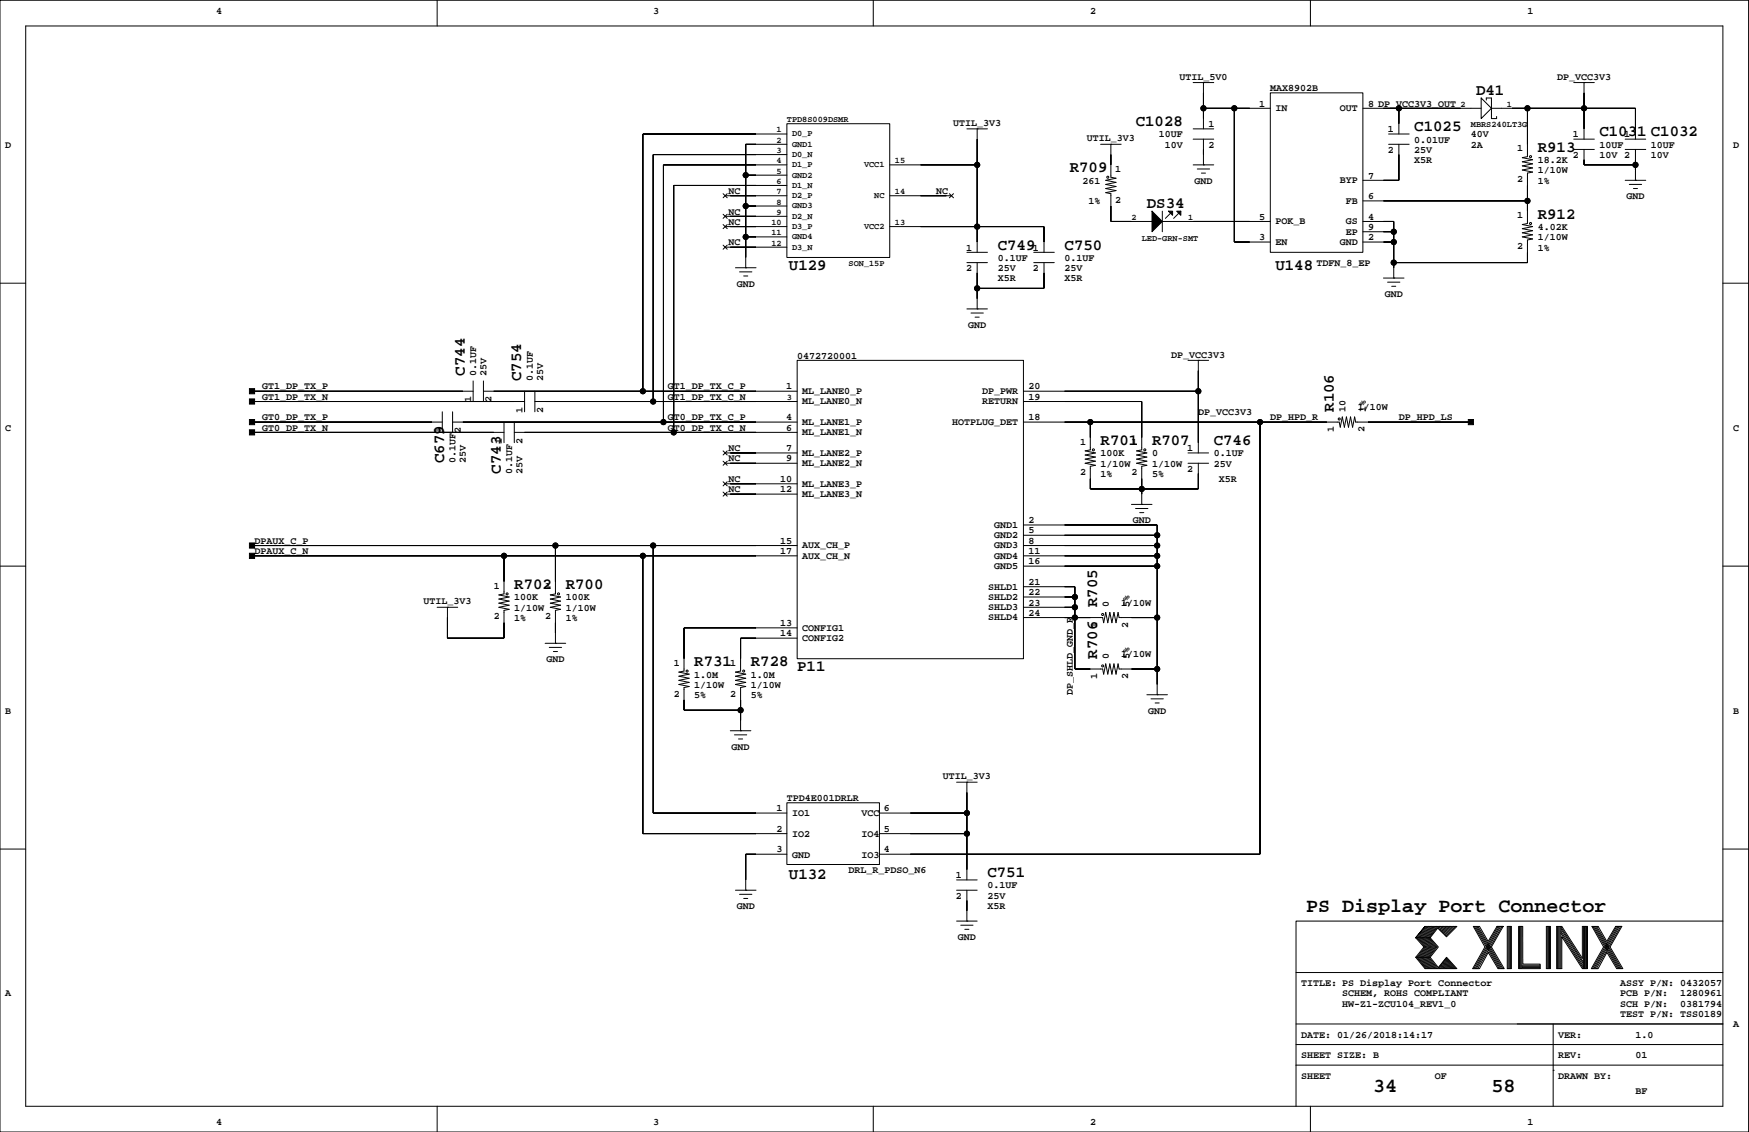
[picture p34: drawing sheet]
<svg xmlns="http://www.w3.org/2000/svg" width="432mm" height="279mm" viewBox="0 0 432 279" stroke-linecap="round" stroke-linejoin="round" font-family="sans-serif">
<defs><g id="words">
<g font-size="4.9">
<text x="322.5" y="225.2">PS Display Port Connector</text>
<text x="339" y="269.6">34</text>
<text x="368.2" y="269.6">58</text>
</g>
<g font-size="3.9">
<text x="364.4" y="23.5">D41</text>
<text x="280.4" y="31.1">C1028</text>
<text x="349.2" y="32.4">C1025</text>
<text x="394.9" y="33.7">C1031 C1032</text>
<text x="379.6" y="37.5">R913</text>
<text x="264.1" y="42.5">R709</text>
<text x="283.1" y="51.4">DS34</text>
<text x="379.6" y="54">R912</text>
<text x="246.3" y="61.6">C749</text>
<text x="262.8" y="61.6">C750</text>
<text x="194.8" y="66.7">U129</text>
<text x="314.9" y="66.7">U148</text>
<text x="114.7" y="92.8" transform="rotate(-90 114.7 92.8)">C744</text>
<text x="128.7" y="94" transform="rotate(-90 128.7 94)">C754</text>
<text x="329.3" y="101.6" transform="rotate(-90 329.3 101.6)">R106</text>
<text x="271.7" y="109.8">R701</text>
<text x="284.4" y="109.8">R707</text>
<text x="299.7" y="109.8">C746</text>
<text x="109.6" y="114.3" transform="rotate(-90 109.6 114.3)">C679</text>
<text x="123.6" y="116.9" transform="rotate(-90 123.6 116.9)">C743</text>
<text x="127" y="145.4">R702</text>
<text x="139.7" y="145.4">R700</text>
<text x="270.9" y="149.9" transform="rotate(-90 270.9 149.9)">R705</text>
<text x="171.4" y="164.4">R731</text>
<text x="185.4" y="164.4">R728</text>
<text x="196.8" y="165.7">P11</text>
<text x="270.9" y="162.6" transform="rotate(-90 270.9 162.6)">R706</text>
<text x="194.8" y="217">U132</text>
<text x="243.8" y="216.5">C751</text>
</g>
<g font-size="2.5">
<text x="53.3" y="3.4">4</text>
<text x="161.3" y="3.4">3</text>
<text x="269.2" y="3.4">2</text>
<text x="377.1" y="3.4">1</text>
<text x="291.2" y="19.7">UTIL_5V0</text>
<text x="313.6" y="22.5">MAX8902B</text>
<text x="384.4" y="19.7">DP_VCC3V3</text>
<text x="310.9" y="26.3">1</text>
<text x="314.9" y="27.4">IN</text>
<text x="330.8" y="27.4">OUT</text>
<text x="337.7" y="26.3">8 DP_VCC3V3_OUT</text>
<text x="235.3" y="31.1">UTIL_3V3</text>
<text x="268.3" y="34.9">UTIL_3V3</text>
<text x="286.1" y="33.9">10UF</text>
<text x="298.4" y="31.4">1</text>
<text x="342.6" y="32.6">1</text>
<text x="349.2" y="35.2">0.01UF</text>
<text x="363.1" y="33.9">40V</text>
<text x="388.3" y="33.9">1</text>
<text x="401" y="33.9">1</text>
<text x="1.3" y="36.4">D</text>
<text x="287.6" y="36.4">10V</text>
<text x="298.4" y="36.4">2</text>
<text x="342.6" y="37.7">2</text>
<text x="349.2" y="37.7">25V</text>
<text x="349.2" y="40.3">X5R</text>
<text x="363.1" y="36.4">2A</text>
<text x="374.6" y="37.3">1</text>
<text x="379.6" y="40.3">18.2K</text>
<text x="388.3" y="39">2</text>
<text x="394.9" y="36.4">10UF</text>
<text x="394.9" y="39">10V 2</text>
<text x="407.6" y="39">10V</text>
<text x="407.6" y="36.4">10UF</text>
<text x="427.9" y="36.4">D</text>
<text x="179.9" y="47.9">NC</text>
<text x="231.1" y="47.9">NC</text>
<text x="267.3" y="45.3">261</text>
<text x="275.3" y="42.4">1</text>
<text x="294.9" y="45.3">GND</text>
<text x="330.8" y="45.2">BYP</text>
<text x="337.7" y="44.1">7</text>
<text x="374.6" y="45">2</text>
<text x="379.6" y="42.8">1/10W</text>
<text x="379.6" y="45.3">1%</text>
<text x="179.9" y="53">NC</text>
<text x="268.8" y="50.4">1%</text>
<text x="275.3" y="50">2</text>
<text x="332.2" y="50.3">FB</text>
<text x="337.7" y="49.1">6</text>
<text x="374.6" y="53.9">1</text>
<text x="401.5" y="49.1">GND</text>
<text x="179.9" y="55.5">NC</text>
<text x="310.9" y="54.2">5</text>
<text x="310.9" y="59.3">3</text>
<text x="314.9" y="55.4">POK_B</text>
<text x="332.2" y="57.9">EP</text>
<text x="332.2" y="55.4">GS</text>
<text x="337.7" y="54.2">4</text>
<text x="337.7" y="56.8">9</text>
<text x="337.7" y="59.3">2</text>
<text x="379.6" y="56.8">4.02K</text>
<text x="379.6" y="59.3">1/10W</text>
<text x="179.9" y="60.6">NC</text>
<text x="238.5" y="61.8">1</text>
<text x="246.3" y="64.4">0.1UF</text>
<text x="255" y="61.8">1</text>
<text x="262.8" y="64.4">0.1UF</text>
<text x="314.9" y="60.4">EN</text>
<text x="325" y="65.6">TDFN_8_EP</text>
<text x="330.8" y="60.4">GND</text>
<text x="374.6" y="61.5">2</text>
<text x="379.6" y="61.8">1%</text>
<text x="181.9" y="70.7">GND</text>
<text x="238.5" y="66.9">2</text>
<text x="246.3" y="66.9">25V</text>
<text x="246.3" y="69.5">X5R</text>
<text x="255" y="66.9">2</text>
<text x="262.8" y="66.9">25V</text>
<text x="262.8" y="69.5">X5R</text>
<text x="341.9" y="73.3">GND</text>
<text x="239" y="80.9">GND</text>
<text x="196.8" y="88.5">0472720001</text>
<text x="289.2" y="88.2">DP_VCC3V3</text>
<text x="117.6" y="92.8" transform="rotate(-90 117.6 92.8)">0.1UF</text>
<text x="120.1" y="92.8" transform="rotate(-90 120.1 92.8)">25V</text>
<text x="131.5" y="94" transform="rotate(-90 131.5 94)">0.1UF</text>
<text x="134.1" y="94" transform="rotate(-90 134.1 94)">25V</text>
<text x="64.8" y="98.7">GT1_DP_TX_N</text>
<text x="64.8" y="96.1">GT1_DP_TX_P</text>
<text x="116.3" y="99.3" transform="rotate(-90 116.3 99.3)">1</text>
<text x="121.4" y="99.3" transform="rotate(-90 121.4 99.3)">2</text>
<text x="129" y="101.9" transform="rotate(-90 129 101.9)">1</text>
<text x="134.1" y="101.9" transform="rotate(-90 134.1 101.9)">2</text>
<text x="164.8" y="96.1">GT1_DP_TX_C_P</text>
<text x="164.8" y="98.7">GT1_DP_TX_C_N</text>
<text x="194.1" y="96.1">1</text>
<text x="198.1" y="97.3">ML_LANE0_P</text>
<text x="198.1" y="99.8">ML_LANE0_N</text>
<text x="242.5" y="97.3">DP_PWR</text>
<text x="242.5" y="99.8">RETURN</text>
<text x="253.9" y="98.7">19</text>
<text x="253.9" y="96.1">20</text>
<text x="332.1" y="101.6" transform="rotate(-90 332.1 101.6)">10</text>
<text x="335.2" y="101.2">1/10W</text>
<text x="337.2" y="101.6" transform="rotate(-90 337.2 101.6)">1%</text>
<text x="1.3" y="106.3">C</text>
<text x="64.8" y="106.3">GT0_DP_TX_N</text>
<text x="64.8" y="103.7">GT0_DP_TX_P</text>
<text x="108.7" y="106.9" transform="rotate(-90 108.7 106.9)">1</text>
<text x="113.8" y="106.9" transform="rotate(-90 113.8 106.9)">2</text>
<text x="164.8" y="106.3">GT0_DP_TX_C_N</text>
<text x="164.8" y="103.7">GT0_DP_TX_C_P</text>
<text x="194.1" y="106.3">6</text>
<text x="194.1" y="103.7">4</text>
<text x="198.1" y="104.9">ML_LANE1_P</text>
<text x="198.1" y="107.4">ML_LANE1_N</text>
<text x="235.1" y="104.9">HOTPLUG_DET</text>
<text x="253.9" y="103.7">18</text>
<text x="295.8" y="102.5">DP_VCC3V3</text>
<text x="313.6" y="103.7">DP_HPD_R</text>
<text x="329.3" y="106.7" transform="rotate(-90 329.3 106.7)">1</text>
<text x="336.9" y="106.7" transform="rotate(-90 336.9 106.7)">2</text>
<text x="345.4" y="103.7">DP_HPD_LS</text>
<text x="427.9" y="106.3">C</text>
<text x="123.9" y="109.5" transform="rotate(-90 123.9 109.5)">1</text>
<text x="129" y="109.5" transform="rotate(-90 129 109.5)">2</text>
<text x="179.9" y="111.4">NC</text>
<text x="179.9" y="113.9">NC</text>
<text x="194.1" y="111.4">7</text>
<text x="194.1" y="113.9">9</text>
<text x="198.1" y="112.5">ML_LANE2_P</text>
<text x="266.6" y="109.7">1</text>
<text x="271.7" y="112.6">100K</text>
<text x="279.3" y="109.7">1</text>
<text x="284.4" y="112.6">0</text>
<text x="293.1" y="111.4">1</text>
<text x="299.7" y="112.6">0.1UF</text>
<text x="112.5" y="114.3" transform="rotate(-90 112.5 114.3)">0.1UF</text>
<text x="115" y="114.3" transform="rotate(-90 115 114.3)">25V</text>
<text x="126.5" y="116.9" transform="rotate(-90 126.5 116.9)">0.1UF</text>
<text x="129" y="116.9" transform="rotate(-90 129 116.9)">25V</text>
<text x="179.9" y="119">NC</text>
<text x="192.6" y="119">10</text>
<text x="198.1" y="115">ML_LANE2_N</text>
<text x="266.6" y="117.3">2</text>
<text x="271.7" y="115.2">1/10W</text>
<text x="271.7" y="117.7">1%</text>
<text x="279.3" y="117.3">2</text>
<text x="284.4" y="117.7">5%</text>
<text x="284.4" y="115.2">1/10W</text>
<text x="293.1" y="116.4">2</text>
<text x="299.7" y="115.2">25V</text>
<text x="300.9" y="119">X5R</text>
<text x="179.9" y="121.5">NC</text>
<text x="192.6" y="121.5">12</text>
<text x="198.1" y="120.1">ML_LANE3_P</text>
<text x="198.1" y="122.6">ML_LANE3_N</text>
<text x="245.5" y="130.3">GND1</text>
<text x="253.9" y="129.1">2</text>
<text x="253.9" y="131.7">5</text>
<text x="279.7" y="129.1">GND</text>
<text x="62.8" y="134.2">DPAUX_C_P</text>
<text x="62.8" y="136.8">DPAUX_C_N</text>
<text x="192.6" y="134.2">15</text>
<text x="192.6" y="136.8">17</text>
<text x="198.1" y="137.9">AUX_CH_N</text>
<text x="198.1" y="135.3">AUX_CH_P</text>
<text x="245.5" y="132.8">GND2</text>
<text x="245.5" y="135.3">GND3</text>
<text x="245.5" y="137.9">GND4</text>
<text x="253.9" y="136.8">11</text>
<text x="253.9" y="134.2">8</text>
<text x="245.5" y="140.4">GND5</text>
<text x="253.9" y="139.3">16</text>
<text x="104.5" y="149.2">UTIL_3V3</text>
<text x="121.9" y="145.3">1</text>
<text x="127" y="148.2">100K</text>
<text x="134.6" y="145.3">1</text>
<text x="139.7" y="148.2">100K</text>
<text x="244" y="145.5">SHLD1</text>
<text x="244" y="148">SHLD2</text>
<text x="253.9" y="149.4">23</text>
<text x="253.9" y="146.9">22</text>
<text x="253.9" y="144.4">21</text>
<text x="273.7" y="149.9" transform="rotate(-90 273.7 149.9)">0</text>
<text x="276.8" y="149.4">1/10W</text>
<text x="278.8" y="149.9" transform="rotate(-90 278.8 149.9)">5%</text>
<text x="121.9" y="152.9">2</text>
<text x="127" y="153.3">1%</text>
<text x="127" y="150.7">1/10W</text>
<text x="134.6" y="152.9">2</text>
<text x="139.7" y="153.3">1%</text>
<text x="139.7" y="150.7">1/10W</text>
<text x="192.6" y="154.5">13</text>
<text x="198.1" y="155.7">CONFIG1</text>
<text x="244" y="150.6">SHLD3</text>
<text x="244" y="153.1">SHLD4</text>
<text x="253.9" y="152">24</text>
<text x="270.9" y="155" transform="rotate(-90 270.9 155)">1</text>
<text x="278.5" y="155" transform="rotate(-90 278.5 155)">2</text>
<text x="192.6" y="157.1">14</text>
<text x="198.1" y="158.2">CONFIG2</text>
<text x="134.9" y="163.4">GND</text>
<text x="166.3" y="164.3">1</text>
<text x="171.4" y="167.2">1.0M</text>
<text x="180.3" y="164.3">1</text>
<text x="185.4" y="167.2">1.0M</text>
<text x="270.9" y="167.7" transform="rotate(-90 270.9 167.7)">1</text>
<text x="273.7" y="162.6" transform="rotate(-90 273.7 162.6)">0</text>
<text x="276.8" y="162.1">1/10W</text>
<text x="278.5" y="167.7" transform="rotate(-90 278.5 167.7)">2</text>
<text x="278.8" y="162.6" transform="rotate(-90 278.8 162.6)">5%</text>
<text x="166.3" y="171.9">2</text>
<text x="171.4" y="172.3">5%</text>
<text x="171.4" y="169.8">1/10W</text>
<text x="180.3" y="171.9">2</text>
<text x="185.4" y="172.3">5%</text>
<text x="185.4" y="169.8">1/10W</text>
<text x="264.9" y="171.5" transform="rotate(-90 264.9 171.5)">DP_SHLD_GND_R</text>
<text x="1.3" y="176.1">B</text>
<text x="283.5" y="176.1">GND</text>
<text x="427.9" y="176.1">B</text>
<text x="180.6" y="185">GND</text>
<text x="194.3" y="197.7">TPD4E001DRLR</text>
<text x="232.8" y="192.4">UTIL_3V3</text>
<text x="191.7" y="200.2">1</text>
<text x="195.5" y="201.5">IO1</text>
<text x="212.7" y="201.5">VCC</text>
<text x="218.2" y="200.2">6</text>
<text x="191.7" y="205.3">2</text>
<text x="195.5" y="206.6">IO2</text>
<text x="212.7" y="206.6">IO4</text>
<text x="218.2" y="205.3">5</text>
<text x="191.7" y="210.4">3</text>
<text x="195.5" y="211.7">GND</text>
<text x="209.5" y="215.5">DRL_R_PDSO_N6</text>
<text x="212.7" y="211.7">IO3</text>
<text x="218.2" y="210.4">4</text>
<text x="236" y="221.8">2</text>
<text x="236" y="216.7">1</text>
<text x="243.8" y="221.8">25V</text>
<text x="243.8" y="219.3">0.1UF</text>
<text x="181.9" y="224.4">GND</text>
<text x="243.8" y="224.4">X5R</text>
<text x="236.5" y="232">GND</text>
<text x="1.3" y="245.9">A</text>
<text x="321.2" y="243.4">TITLE: PS Display Port Connector</text>
<text x="331.4" y="245.9">SCHEM, ROHS COMPLIANT</text>
<text x="400" y="245.9">PCB P/N:</text>
<text x="400" y="243.4">ASSY P/N: 0432057</text>
<text x="414.8" y="245.9">1280961</text>
<text x="331.4" y="248.5">HW-Z1-ZCU104_REV1_0</text>
<text x="400" y="251">TEST P/N: TSS0189</text>
<text x="400" y="248.5">SCH P/N:</text>
<text x="414.8" y="248.5">0381794</text>
<text x="321.2" y="256.1">DATE: 01/26/2018:14:17</text>
<text x="384.7" y="256.1">VER:</text>
<text x="403.8" y="256.1">1.0</text>
<text x="427.9" y="253.6">A</text>
<text x="321.2" y="261.2">SHEET SIZE: B</text>
<text x="384.7" y="261.2">REV:</text>
<text x="403.8" y="261.2">01</text>
<text x="321.2" y="266.3">SHEET</text>
<text x="354.2" y="266.3">OF</text>
<text x="384.7" y="266.3">DRAWN BY:</text>
<text x="403.8" y="270.1">BF</text>
<text x="53.3" y="277.7">4</text>
<text x="161.3" y="277.7">3</text>
<text x="269.2" y="277.7">2</text>
<text x="377.1" y="277.7">1</text>
</g>
<g font-size="2.1">
<text x="360.6" y="26.4">2</text>
<text x="372" y="26.4">1</text>
<text x="191.7" y="35.2">2</text>
<text x="191.7" y="32.7">1</text>
<text x="194.3" y="30.2">TPD8S009DSMR</text>
<text x="195.5" y="33.7">D0_P</text>
<text x="363.1" y="31.4">MBRS240LT3G</text>
<text x="191.7" y="40.3">4</text>
<text x="191.7" y="37.8">3</text>
<text x="195.5" y="36.2">GND1</text>
<text x="195.5" y="38.7">D0_N</text>
<text x="195.5" y="41.3">D1_P</text>
<text x="213.3" y="41.3">VCC1</text>
<text x="220.9" y="40.3">15</text>
<text x="191.7" y="47.9">7</text>
<text x="191.7" y="45.4">6</text>
<text x="191.7" y="42.9">5</text>
<text x="195.5" y="43.8">GND2</text>
<text x="195.5" y="46.4">D1_N</text>
<text x="220.9" y="47.9">14</text>
<text x="191.7" y="50.5">8</text>
<text x="191.7" y="53">9</text>
<text x="195.5" y="54">D2_N</text>
<text x="195.5" y="48.9">D2_P</text>
<text x="195.5" y="51.4">GND3</text>
<text x="215.9" y="48.9">NC</text>
<text x="190.5" y="55.6">10</text>
<text x="190.5" y="58.1">11</text>
<text x="195.5" y="59.1">GND4</text>
<text x="195.5" y="56.5">D3_P</text>
<text x="213.3" y="56.5">VCC2</text>
<text x="220.9" y="55.6">13</text>
<text x="279.3" y="54.3">2</text>
<text x="281.9" y="59.4">LED-GRN-SMT</text>
<text x="293.3" y="54.3">1</text>
<text x="190.5" y="60.6">12</text>
<text x="195.5" y="61.6">D3_N</text>
<text x="209.5" y="65.7">SON_15P</text>
<text x="194.3" y="98.7">3</text>
</g>
</g></defs>
<g fill="none" stroke="#000" stroke-width=".25">
<path d="M0 .1h431.7v279.3h-431.7zM6.3 6.4h419.1v266.7h-419.1zM107.9 .1v6.3M215.6 .1v6.3M323.5 .1v6.3M194.3 30.5h25.4v33h-25.4zM194.3 35.6h-10.2v30.5M194.3 33.1h-35.6v63.5M194.3 38.2h-33v60.9M238.7 31.8h5.1M241.2 31.8h.1M241.2 31.8v30.5"/>
<path d="M271.7 35.6h5.1M274.3 35.6h.1M274.3 35.6v8.1l1.2 .3-2.5 .5 2.5 .5-2.5 .5 2.5 .5-2.5 .5 2.5 .5-2.5 .6 1.3 .2v6.9h10.1M294.6 31.8h5.1M294.6 20.4h5.1M294.6 34.3h5.1M297.1 20.4h.1M297.1 26.7h16.5M297.1 20.4v11.4M297.1 34.3v6.4M304.7 26.7v33h8.9M313.6 22.9h22.9v39.4h-22.9z"/>
<path d="M336.5 26.7h29.2M342.8 33.1h5.1M342.8 35.6h5.1M345.4 26.7v6.4M345.4 35.6v8.9h-8.9M365.7 24.2l2.5 2.5-2.5 2.6zM366.9 24.7v-.5h1.3v5.1h1.3v-.5M368.2 26.7h35.6v7.6M377.1 26.7v12l-1.3 .2 2.6 .5-2.6 .5 2.6 .5-2.6 .5 2.6 .6-2.6 .5 2.6 .5-1.3 .2v12.5l-1.3 .2 2.6 .5-2.6 .5 2.6 .5-2.6 .6 2.6 .5-2.6 .5 2.6 .5-1.3 .2v5.6h-33M388.5 20.4h5.1M388.5 34.3h5.1M388.5 36.9h5.1"/>
<path d="M391.1 20.4h.1M391.1 36.9v3.8h12.7M391.1 20.4v13.9M401.2 34.3h5.1M401.2 36.9h5.1M403.8 36.9v7.6M178.5 55.4l1 1M178.5 52.9l1 1M178.5 47.8l1 1M179 53.4h15.3M179 48.3h15.3M179 55.9h15.3"/>
<path d="M179.5 55.4l-1 1M179.5 52.9l-1 1M179.5 47.8l-1 1M184.1 43.2h10.2M184.1 50.9h10.2M184.1 58.5h10.2M194.3 40.7h-30.5v63.5M194.3 45.8h-28v60.9M219.7 55.9h38.1v6.4M219.7 40.7h21.5M219.7 48.3h15.2M234.4 47.8l1 1"/>
<path d="M235.4 47.8l-1 1M287 54.7h26.6M287 52.1v5.1M289 52.6l-1.3 1.3M291 52.6l-1.3 1.3M294.6 40.7h5.1M295.6 41.7h3M296.6 42.7h1M297.1 40.7h.1M336.5 59.7h7.6M336.5 54.7h7.6v13.9M336.5 49.6h40.6"/>
<path d="M336.5 57.2h7.6M401.2 44.5h5.1M402.2 45.5h3.1M403.3 46.5h1M403.8 44.5h.1M0 69.9h6.3M178.5 60.5l1 1M179 61h15.3M179.5 60.5l-1 1M181.6 66.1h5M182.6 67.1h3M183.6 68.1h1"/>
<path d="M184.1 66.1h.1M238.7 64.8h5.1M238.7 62.3h5.1M238.7 76.2h5.1M239.7 77.3h3.1M240.7 78.3h1.1M241.2 76.2h.1M241.2 64.8v11.4M255.2 64.8h5.1M255.2 62.3h5.1M257.8 64.8v6.4h-16.6M341.6 68.6h5"/>
<path d="M342.6 69.6h3M343.6 70.7h1M344.1 68.6h.1M425.4 69.9h6.3M62.2 96.6h54.6M62.2 99.1h67.3M116.8 94v5.1M119.4 96.6h77.4M119.4 94v5.1M129.5 96.6v5M132.1 99.1h64.7M132.1 96.6v5"/>
<path d="M196.8 88.9h55.9v73.7h-55.9zM252.7 96.6h43.1M252.7 99.1h29.2v11.9l-1.3 .3 2.5 .5-2.5 .5 2.5 .5-2.5 .5 2.5 .5-2.5 .5 2.5 .5-1.2 .3v9.4M293.3 88.9h5.1M295.8 88.9h.1M295.8 88.9v22.9M62.2 104.2h47M62.2 106.7h62.2M109.2 101.6v5.1M111.7 104.2h85.1M111.7 101.6v5.1M124.4 104.2v5.1"/>
<path d="M127 106.7h69.8M127 104.2v5.1M178.5 111.3l1 1M178.5 113.8l1 1M178.5 118.9l1 1M179 114.3h17.8M179 111.8h17.8M179 119.4h17.8M179.5 111.3l-1 1M179.5 113.8l-1 1M179.5 118.9l-1 1M252.7 104.2h77.9l.3 1.2 .5-2.5 .5 2.5 .5-2.5 .5 2.5 .5-2.5 .5 2.5 .5-2.5 .3 1.3h28.4"/>
<path d="M269.2 104.2v6.8l-1.3 .3 2.5 .5-2.5 .5 2.5 .5-2.5 .5 2.5 .5-2.5 .5 2.5 .5-1.2 .3v5.6h26.6v-6.4M293.3 114.3h5.1M293.3 111.8h5.1M311.1 104.2v106.6h-94M0 139.7h6.3M62.2 137.2h134.6M62.2 134.7h134.6M124.4 137.2v9.4l-1.2 .2 2.5 .5-2.5 .6 2.5 .5-2.5 .5 2.5 .5-2.5 .5 2.5 .5-1.3 .3v6.8h-13.9v-7.6M137.1 134.7v11.9l-1.2 .2 2.5 .5-2.5 .6 2.5 .5-2.5 .5 2.5 .5-2.5 .5 2.5 .5-1.3 .3v8.1M158.7 137.2v68.6h35.6M161.3 134.7v66h33M178.5 121.4l1 1.1"/>
<path d="M179 122h17.8M179.5 121.4l-1 1.1M252.7 139.7h33M252.7 129.6h33v41.9M252.7 137.2h33M252.7 134.7h33M252.7 132.1h33M279.3 124.5h5.1M280.4 125.5h3M281.4 126.5h1M281.9 124.5h.1M425.4 139.7h6.3"/>
<path d="M107.9 149.9h5.1M110.5 149.9h.1M134.6 158.8h5.1M135.6 159.8h3.1M137.1 158.8h.1M196.8 157.5h-14v8.1l-1.2 .3 2.5 .5-2.5 .5 2.5 .5-2.5 .5 2.5 .5-2.5 .5 2.5 .5-1.3 .3v10.7M196.8 155h-27.9v10.6l-1.3 .3 2.5 .5-2.5 .5 2.5 .5-2.5 .5 2.5 .5-2.5 .5 2.5 .5-1.2 .3v5.6h13.9M252.7 144.8h12.7v20.3h6.8l.3 1.3 .5-2.5 .5 2.5 .5-2.5 .5 2.5 .5-2.5 .5 2.5 .5-2.5 .3 1.2h9.4M252.7 147.3h12.7M252.7 149.9h12.7M252.7 152.4h19.5l.3 1.3 .5-2.5 .5 2.5 .5-2.5 .5 2.5 .5-2.5 .5 2.5 .5-2.5 .3 1.2h9.4M136.6 160.8h1"/>
<path d="M283.1 171.5h5.1M284.2 172.5h3M285.2 173.5h1M285.7 171.5h.1M180.3 180.4h5.1M181.3 181.4h3.1M182.3 182.4h1M182.8 180.4h.1M194.3 198.1h22.8v15.3h-22.8zM236.2 193.1h5M238.7 193.1h.1M238.7 193.1v24.1"/>
<path d="M0 209.6h6.3M181.6 219.7h5M184.1 219.7h.1M194.3 210.8h-10.2v8.9M217.1 200.7h21.6M217.1 205.8h21.6M236.2 219.7h5M236.2 217.2h5M238.7 219.7v7.6M425.4 209.6h6.3M182.6 220.7h3M183.6 221.8h1"/>
<path d="M236.2 227.3h5M237.2 228.4h3M238.2 229.4h1M238.7 227.3h.1M349.5 236.3h3.6M349.9 231.5l1.9 2.2-2 2.6 2.2 2.8M350.1 236.3l2.2 2.8M350.2 231.5l1.9 2.3-2 2.5M350.4 236.3l2.2 2.8M350.5 231.5l1.9 2.3-2 2.5M350.6 236.3l2.3 2.7M350.8 231.5l1.9 2.3-2 2.5"/>
<path d="M351 236.3l2.2 2.8M351.1 231.5l1.9 2.3-2 2.5M351.3 236.3l2.2 2.8M351.4 231.5l1.9 2.3-2 2.5M351.6 236.3l2.2 2.8M351.7 231.5l1.9 2.2M351.8 228.7l-2.3 2.8 2.3-2.8h7.9l-2.6 2.5-2.1-2.1-1.9 2.4 2 2.2-2 2.6 2 2.5 2-2.5 2.6 2.8h-7.9l-2.3-2.8M351.9 236.3l2.2 2.8M352 231.5l1.9 2.2M352.1 228.7l-2.2 2.7M352.2 236.3l2.2 2.8M352.3 231.5l1.9 2.3-2 2.5"/>
<path d="M352.4 228.7l-2.2 2.7M352.5 236.3l2.2 2.8M352.6 231.5l1.9 2.2M352.7 228.7l-2.2 2.7M352.8 236.3l2.2 2.8M352.8 231.5l2 2.2M353 228.7l-2.2 2.7M353.1 231.5h-3.6l2.1 2.2-2.1 2.6M353.2 228.7l-2.1 2.7M353.6 233.8l-2 2.5M353.6 228.7l-2.2 2.7M353.8 228.7l-2.1 2.7"/>
<path d="M353.9 233.8l-1.9 2.4M354.1 228.7l-2.1 2.7M354.4 228.7l-2.1 2.7M354.5 233.8l-2 2.5M354.7 228.7l-2.1 2.7M354.8 233.8l-2 2.5M355 228.7l-2.1 2.7M355.2 238.8l.2 .3M355.3 238.6l.4 .5M355.4 228.7l-.4 .4M355.4 238.4l.6 .7M355.6 238.3l.7 .8"/>
<path d="M355.7 238.1l.9 1M355.7 228.7l-.5 .5M355.9 237.9l1 1.2M356 237.8l1.2 1.3M356.1 228.7l-.8 .7M356.1 237.6l1.4 1.4M356.3 237.4l1.5 1.7M356.4 237.2l1.6 1.9M356.5 228.7l-1 .9M356.5 237.1l1.8 2M356.7 236.9l1.9 2.2M356.8 236.7l2.1 2.4"/>
<path d="M356.8 228.7l-1.1 1.1M356.9 236.6l2.3 2.5M357.1 236.5l2.3 2.6M357.2 228.7l-1.3 1.2M357.5 228.7l-1.4 1.4M357.8 228.7l-1.6 1.6M358.2 228.7l-1.8 1.7M358.5 228.7l-1.9 1.9M359 228.7l-2.2 2.1M359.3 228.7l-2.3 2.3M364 228.7l6.1 10.4M364.3 228.7l6.1 10.4"/>
<path d="M364.6 228.7l6.1 10.4M364.9 228.7l6.1 10.4M367.4 232.3l-2.1-3.6h-1.6l2.9 5-3 5.4h1.7l2.1-4 2.4 4h1.6l-3.2-5.4M369.6 228.7l-2.2 3.6M369.8 228.7l-5.9 10.4M370.2 228.7l-6 10.4M370.5 228.7l-6 10.4M370.8 228.7l-6 10.4M371.1 228.7h-1.5h1.5l-2.9 5M372.1 228.7h1v10.4h-1zM372.4 228.7v10.4M372.6 228.7v10.4"/>
<path d="M372.9 228.7v10.4M374.9 228.7h1v9.3h4.3v1.1h-5.3zM375.1 228.7v10.4M375.4 228.7v10.4M375.7 228.7v10.4M375.7 238.2h4.5M375.7 238.5h4.5M375.7 238.8h4.5M381.8 228.7h1v10.4h-1zM382 228.7v10.4M382.3 228.7v10.4M382.5 228.7v10.4"/>
<path d="M384.3 228.7h1.3l5.1 7.8v-7.8h1.2v10.4h-1.2l-5.1-7.9v7.9h-1.3zM384.5 228.7v10.4M384.8 228.7v10.4M385.1 228.7v10.4M385.3 228.7v10.4M385.3 230.3l5.6 8.7M385.3 229.8l5.6 8.7M385.3 229.2l5.6 8.7M385.3 228.8l5.6 8.7M390.9 228.7v10.4M391.2 228.7v10.4M391.5 228.7v10.4"/>
<path d="M391.7 228.6v10.4M393.3 228.7l6.1 10.4M393.6 228.7l6.1 10.4M393.9 228.7l6.1 10.4M394.2 228.7l6.1 10.4M396.7 232.3l-2.1-3.6h-1.6l2.9 5-3 5.4M397.5 233.7l3.2 5.4h-1.6l-2.4-4-2.2 4h-1.6M398.9 228.7l-2.2 3.6M399.1 228.7l-6 10.4M399.4 228.7l-5.9 10.4M399.7 228.7l-5.9 10.4M400.1 228.7l-6 10.4"/>
<path d="M400.4 228.7h-1.5h1.5l-2.9 5M425.4 227.3h-105.4v35.6M320 257.8h105.4M320 252.7h105.4M320 240h105.4M383.5 252.7v20.4M107.9 273.1v6.3M215.6 273.1v6.3M320 262.9v10.2M320 262.9h105.4M323.5 273.1v6.3M383.5 264.2h.1"/>
<circle cx="297.1" cy="26.7" r=".63"/>
<circle cx="304.7" cy="26.7" r=".63"/>
<circle cx="345.4" cy="26.7" r=".63"/>
<circle cx="377.1" cy="26.7" r=".63"/>
<circle cx="377.9" cy="38.7" r=".25"/>
<circle cx="391.1" cy="26.7" r=".63"/>
<circle cx="184.1" cy="58.5" r=".63"/>
<circle cx="184.1" cy="50.9" r=".63"/>
<circle cx="184.1" cy="43.2" r=".63"/>
<circle cx="241.2" cy="55.9" r=".63"/>
<circle cx="241.2" cy="40.7" r=".63"/>
<circle cx="273.5" cy="43.7" r=".25"/>
<circle cx="344.1" cy="57.2" r=".63"/>
<circle cx="344.1" cy="59.7" r=".63"/>
<circle cx="377.1" cy="49.6" r=".63"/>
<circle cx="377.9" cy="55.2" r=".25"/>
<circle cx="403.8" cy="40.7" r=".63"/>
<circle cx="241.2" cy="71.2" r=".63"/>
<circle cx="344.1" cy="64.8" r=".63"/>
<circle cx="158.7" cy="96.6" r=".63"/>
<circle cx="161.3" cy="99.1" r=".63"/>
<circle cx="295.8" cy="96.6" r=".63"/>
<circle cx="163.8" cy="104.2" r=".63"/>
<circle cx="166.3" cy="106.7" r=".63"/>
<circle cx="269.2" cy="104.2" r=".63"/>
<circle cx="269.9" cy="111" r=".25"/>
<circle cx="282.6" cy="111" r=".25"/>
<circle cx="311.1" cy="104.2" r=".63"/>
<circle cx="330.6" cy="103.4" r=".25"/>
<circle cx="124.4" cy="137.2" r=".63"/>
<circle cx="137.1" cy="134.7" r=".63"/>
<circle cx="158.7" cy="137.2" r=".63"/>
<circle cx="161.3" cy="134.7" r=".63"/>
<circle cx="281.9" cy="120.7" r=".63"/>
<circle cx="285.7" cy="132.1" r=".63"/>
<circle cx="285.7" cy="137.2" r=".63"/>
<circle cx="285.7" cy="139.7" r=".63"/>
<circle cx="285.7" cy="134.7" r=".63"/>
<circle cx="125.2" cy="146.6" r=".25"/>
<circle cx="137.9" cy="146.6" r=".25"/>
<circle cx="265.4" cy="152.4" r=".63"/>
<circle cx="265.4" cy="149.9" r=".63"/>
<circle cx="265.4" cy="147.4" r=".63"/>
<circle cx="272.2" cy="151.7" r=".25"/>
<circle cx="285.7" cy="152.4" r=".63"/>
<circle cx="169.6" cy="165.6" r=".25"/>
<circle cx="182.8" cy="175.3" r=".63"/>
<circle cx="183.6" cy="165.6" r=".25"/>
<circle cx="272.2" cy="164.4" r=".25"/>
<circle cx="285.7" cy="165.1" r=".63"/>
<circle cx="238.7" cy="205.8" r=".63"/>
<circle cx="238.7" cy="200.7" r=".63"/>
</g>
<g fill="#000" stroke="#000" stroke-width=".25">
<path d="M158.7 33.1v63.5z" fill-rule="evenodd"/>
<path d="M161.3 38.2v60.9z" fill-rule="evenodd"/>
<path d="M184.1 35.6v7.6z" fill-rule="evenodd"/>
<path d="M184.1 35.6h2.5z" fill-rule="evenodd"/>
<path d="M158.7 33.1h27.9z" fill-rule="evenodd"/>
<path d="M161.3 38.2h25.3z" fill-rule="evenodd"/>
<path d="M241.2 34.3v6.4z" fill-rule="evenodd"/>
<path d="M274.3 38.2v2.5z" fill-rule="evenodd"/>
<path d="M297.1 26.7v2.6z" fill-rule="evenodd"/>
<path d="M297.1 22.9v3.8z" fill-rule="evenodd"/>
<path d="M297.1 36.9v1.3z" fill-rule="evenodd"/>
<path d="M304.7 26.7v33z" fill-rule="evenodd"/>
<path d="M297.1 26.7h7.6z" fill-rule="evenodd"/>
<path d="M304.7 26.7h3.8z" fill-rule="evenodd"/>
<path d="M345.4 38.2v6.3z" fill-rule="evenodd"/>
<path d="M341.6 26.7h3.8z" fill-rule="evenodd"/>
<path d="M345.4 26.7v3.8z" fill-rule="evenodd"/>
<path d="M345.4 26.7h15.2z" fill-rule="evenodd"/>
<path d="M373.3 26.7h3.8z" fill-rule="evenodd"/>
<path d="M377.1 26.7v8.9z" fill-rule="evenodd"/>
<path d="M391.1 39.4v1.3z" fill-rule="evenodd"/>
<path d="M391.1 26.7v5.1z" fill-rule="evenodd"/>
<path d="M391.1 22.9v3.8z" fill-rule="evenodd"/>
<path d="M377.1 26.7h14z" fill-rule="evenodd"/>
<path d="M403.8 39.4v1.3z" fill-rule="evenodd"/>
<path d="M403.8 26.7v5.1z" fill-rule="evenodd"/>
<path d="M391.1 26.7h12.7z" fill-rule="evenodd"/>
<path d="M163.8 40.7v63.5z" fill-rule="evenodd"/>
<path d="M166.3 45.8v60.9z" fill-rule="evenodd"/>
<path d="M184.1 43.2v7.7z" fill-rule="evenodd"/>
<path d="M184.1 50.9v7.6z" fill-rule="evenodd"/>
<path d="M184.1 58.5v5z" fill-rule="evenodd"/>
<path d="M184.1 50.9h2.5z" fill-rule="evenodd"/>
<path d="M184.1 43.2h2.5z" fill-rule="evenodd"/>
<path d="M184.1 58.5h2.5z" fill-rule="evenodd"/>
<path d="M166.3 45.8h20.3z" fill-rule="evenodd"/>
<path d="M163.8 40.7h22.8z" fill-rule="evenodd"/>
<path d="M180.3 55.9h6.3z" fill-rule="evenodd"/>
<path d="M180.3 53.4h6.3z" fill-rule="evenodd"/>
<path d="M180.3 48.3h6.3z" fill-rule="evenodd"/>
<path d="M227.3 48.3h6.3z" fill-rule="evenodd"/>
<path d="M227.3 40.7h13.9z" fill-rule="evenodd"/>
<path d="M241.2 40.7v15.2z" fill-rule="evenodd"/>
<path d="M227.3 55.9h13.9z" fill-rule="evenodd"/>
<path d="M241.2 55.9v3.8z" fill-rule="evenodd"/>
<path d="M257.8 55.9v3.8z" fill-rule="evenodd"/>
<path d="M241.2 55.9h16.6z" fill-rule="evenodd"/>
<path d="M274.3 50.9v3.8z" fill-rule="evenodd"/>
<path d="M274.3 54.7h5z" fill-rule="evenodd"/>
<path d="M284.4 52.1l2.6 2.6-2.6 2.5z" fill-rule="evenodd"/>
<path d="M288.5 52.1h1v1z" fill-rule="evenodd"/>
<path d="M290.5 52.1h1v1z" fill-rule="evenodd"/>
<path d="M294.6 54.7h13.9z" fill-rule="evenodd"/>
<path d="M304.7 59.7h3.8z" fill-rule="evenodd"/>
<path d="M341.6 54.7h2.5z" fill-rule="evenodd"/>
<path d="M341.6 57.2h2.5z" fill-rule="evenodd"/>
<path d="M344.1 59.7v5.1z" fill-rule="evenodd"/>
<path d="M341.6 59.7h2.5z" fill-rule="evenodd"/>
<path d="M344.1 57.2v2.5z" fill-rule="evenodd"/>
<path d="M344.1 54.7v2.5z" fill-rule="evenodd"/>
<path d="M341.6 44.5h3.8z" fill-rule="evenodd"/>
<path d="M377.1 45.8v3.8z" fill-rule="evenodd"/>
<path d="M341.6 49.6h35.5z" fill-rule="evenodd"/>
<path d="M377.1 49.6v2.5z" fill-rule="evenodd"/>
<path d="M403.8 40.7v1.3z" fill-rule="evenodd"/>
<path d="M391.1 40.7h12.7z" fill-rule="evenodd"/>
<path d="M180.3 61h6.3z" fill-rule="evenodd"/>
<path d="M241.2 67.4v3.8z" fill-rule="evenodd"/>
<path d="M241.2 71.2v2.5z" fill-rule="evenodd"/>
<path d="M241.2 71.2h16.6z" fill-rule="evenodd"/>
<path d="M257.8 67.4v3.8z" fill-rule="evenodd"/>
<path d="M344.1 64.8v1.3z" fill-rule="evenodd"/>
<path d="M377.1 62.3v2.5z" fill-rule="evenodd"/>
<path d="M344.1 64.8h33z" fill-rule="evenodd"/>
<path d="M61.6 98.5h1.3v1.2h-1.3z" fill-rule="evenodd"/>
<path d="M61.6 95.9h1.3v1.3h-1.3z" fill-rule="evenodd"/>
<path d="M62.2 96.6h52.1z" fill-rule="evenodd"/>
<path d="M62.2 99.1h64.8z" fill-rule="evenodd"/>
<path d="M121.9 96.6h36.8z" fill-rule="evenodd"/>
<path d="M134.6 99.1h26.7z" fill-rule="evenodd"/>
<path d="M158.7 96.6h27.9z" fill-rule="evenodd"/>
<path d="M161.3 99.1h25.3z" fill-rule="evenodd"/>
<path d="M281.9 99.1v8.9z" fill-rule="evenodd"/>
<path d="M262.8 99.1h19.1z" fill-rule="evenodd"/>
<path d="M295.8 91.5v5.1z" fill-rule="evenodd"/>
<path d="M295.8 96.6v12.7z" fill-rule="evenodd"/>
<path d="M262.8 96.6h33z" fill-rule="evenodd"/>
<path d="M61.6 106.1h1.3v1.3h-1.3z" fill-rule="evenodd"/>
<path d="M61.6 103.5h1.3v1.3h-1.3z" fill-rule="evenodd"/>
<path d="M62.2 104.2h44.5z" fill-rule="evenodd"/>
<path d="M62.2 106.7h59.7z" fill-rule="evenodd"/>
<path d="M114.3 104.2h49.5z" fill-rule="evenodd"/>
<path d="M129.5 106.7h36.8z" fill-rule="evenodd"/>
<path d="M166.3 106.7h20.3z" fill-rule="evenodd"/>
<path d="M163.8 104.2h22.8z" fill-rule="evenodd"/>
<path d="M180.3 111.8h6.3z" fill-rule="evenodd"/>
<path d="M180.3 114.3h6.3z" fill-rule="evenodd"/>
<path d="M180.3 119.4h6.3z" fill-rule="evenodd"/>
<path d="M269.2 118.1v2.6z" fill-rule="evenodd"/>
<path d="M262.8 104.2h6.4z" fill-rule="evenodd"/>
<path d="M269.2 104.2v3.8z" fill-rule="evenodd"/>
<path d="M281.9 118.1v2.6z" fill-rule="evenodd"/>
<path d="M295.8 116.9v3.8z" fill-rule="evenodd"/>
<path d="M311.1 104.2v106.6z" fill-rule="evenodd"/>
<path d="M269.2 104.2h41.9z" fill-rule="evenodd"/>
<path d="M311.1 104.2h16.5z" fill-rule="evenodd"/>
<path d="M362.5 103.5h1.3v1.3h-1.3z" fill-rule="evenodd"/>
<path d="M337.7 104.2h25.4z" fill-rule="evenodd"/>
<path d="M61.6 134h1.3v1.3h-1.3z" fill-rule="evenodd"/>
<path d="M61.6 136.6h1.3v1.2h-1.3z" fill-rule="evenodd"/>
<path d="M124.4 137.2v6.3z" fill-rule="evenodd"/>
<path d="M62.2 137.2h62.2z" fill-rule="evenodd"/>
<path d="M137.1 134.7v8.8z" fill-rule="evenodd"/>
<path d="M62.2 134.7h74.9z" fill-rule="evenodd"/>
<path d="M158.7 137.2v68.6z" fill-rule="evenodd"/>
<path d="M124.4 137.2h34.3z" fill-rule="evenodd"/>
<path d="M161.3 134.7v66z" fill-rule="evenodd"/>
<path d="M137.1 134.7h24.2z" fill-rule="evenodd"/>
<path d="M161.3 134.7h25.3z" fill-rule="evenodd"/>
<path d="M158.7 137.2h27.9z" fill-rule="evenodd"/>
<path d="M180.3 122h6.3z" fill-rule="evenodd"/>
<path d="M269.2 120.7h12.7z" fill-rule="evenodd"/>
<path d="M281.9 120.7v1.3z" fill-rule="evenodd"/>
<path d="M285.7 139.7v12.7z" fill-rule="evenodd"/>
<path d="M262.8 139.7h22.9z" fill-rule="evenodd"/>
<path d="M285.7 137.2v2.5z" fill-rule="evenodd"/>
<path d="M262.8 137.2h22.9z" fill-rule="evenodd"/>
<path d="M285.7 134.7v2.5z" fill-rule="evenodd"/>
<path d="M262.8 134.7h22.9z" fill-rule="evenodd"/>
<path d="M285.7 132.1v2.6z" fill-rule="evenodd"/>
<path d="M262.8 132.1h22.9z" fill-rule="evenodd"/>
<path d="M285.7 129.6v2.5z" fill-rule="evenodd"/>
<path d="M262.8 129.6h22.9z" fill-rule="evenodd"/>
<path d="M281.9 120.7h13.9z" fill-rule="evenodd"/>
<path d="M110.5 152.4v5.1z" fill-rule="evenodd"/>
<path d="M110.5 157.5h13.9z" fill-rule="evenodd"/>
<path d="M124.4 153.7v3.8z" fill-rule="evenodd"/>
<path d="M137.1 153.7v2.5z" fill-rule="evenodd"/>
<path d="M168.9 155v7.6z" fill-rule="evenodd"/>
<path d="M182.8 157.5v5.1z" fill-rule="evenodd"/>
<path d="M168.9 155h17.7z" fill-rule="evenodd"/>
<path d="M182.8 157.5h3.8z" fill-rule="evenodd"/>
<path d="M262.8 149.9h2.6z" fill-rule="evenodd"/>
<path d="M262.8 147.3h2.6z" fill-rule="evenodd"/>
<path d="M262.8 144.8h2.6z" fill-rule="evenodd"/>
<path d="M265.4 144.8v2.5z" fill-rule="evenodd"/>
<path d="M265.4 147.3v2.6z" fill-rule="evenodd"/>
<path d="M265.4 149.9v2.5z" fill-rule="evenodd"/>
<path d="M265.4 152.4v12.7z" fill-rule="evenodd"/>
<path d="M262.8 152.4h2.6z" fill-rule="evenodd"/>
<path d="M265.4 152.4h3.8z" fill-rule="evenodd"/>
<path d="M285.7 152.4v12.7z" fill-rule="evenodd"/>
<path d="M279.3 152.4h6.4z" fill-rule="evenodd"/>
<path d="M168.9 172.7v2.6z" fill-rule="evenodd"/>
<path d="M182.8 172.7v2.6z" fill-rule="evenodd"/>
<path d="M168.9 175.3h13.9z" fill-rule="evenodd"/>
<path d="M182.8 175.3v2.5z" fill-rule="evenodd"/>
<path d="M265.4 165.1h3.8z" fill-rule="evenodd"/>
<path d="M279.3 165.1h6.4z" fill-rule="evenodd"/>
<path d="M285.7 165.1v3.8z" fill-rule="evenodd"/>
<path d="M238.7 195.6v5.1z" fill-rule="evenodd"/>
<path d="M184.1 210.8v6.4z" fill-rule="evenodd"/>
<path d="M184.1 210.8h2.5z" fill-rule="evenodd"/>
<path d="M161.3 200.7h25.3z" fill-rule="evenodd"/>
<path d="M158.7 205.8h27.9z" fill-rule="evenodd"/>
<path d="M224.7 205.8h14z" fill-rule="evenodd"/>
<path d="M238.7 205.8v8.8z" fill-rule="evenodd"/>
<path d="M238.7 200.7v5.1z" fill-rule="evenodd"/>
<path d="M224.7 200.7h14z" fill-rule="evenodd"/>
<path d="M224.7 210.8h86.4z" fill-rule="evenodd"/>
<path d="M238.7 222.3v2.5z" fill-rule="evenodd"/>
<circle cx="297.1" cy="26.7" r=".63"/>
<circle cx="304.7" cy="26.7" r=".63"/>
<circle cx="345.4" cy="26.7" r=".63"/>
<circle cx="377.1" cy="26.7" r=".63"/>
<circle cx="391.1" cy="26.7" r=".63"/>
<circle cx="184.1" cy="58.5" r=".63"/>
<circle cx="184.1" cy="50.9" r=".63"/>
<circle cx="184.1" cy="43.2" r=".63"/>
<circle cx="241.2" cy="55.9" r=".63"/>
<circle cx="241.2" cy="40.7" r=".63"/>
<circle cx="344.1" cy="57.2" r=".63"/>
<circle cx="344.1" cy="59.7" r=".63"/>
<circle cx="377.1" cy="49.6" r=".63"/>
<circle cx="403.8" cy="40.7" r=".63"/>
<circle cx="241.2" cy="71.2" r=".63"/>
<circle cx="344.1" cy="64.8" r=".63"/>
<circle cx="158.7" cy="96.6" r=".63"/>
<circle cx="161.3" cy="99.1" r=".63"/>
<circle cx="295.8" cy="96.6" r=".63"/>
<circle cx="163.8" cy="104.2" r=".63"/>
<circle cx="166.3" cy="106.7" r=".63"/>
<circle cx="269.2" cy="104.2" r=".63"/>
<circle cx="311.1" cy="104.2" r=".63"/>
<circle cx="124.4" cy="137.2" r=".63"/>
<circle cx="137.1" cy="134.7" r=".63"/>
<circle cx="158.7" cy="137.2" r=".63"/>
<circle cx="161.3" cy="134.7" r=".63"/>
<circle cx="281.9" cy="120.7" r=".63"/>
<circle cx="285.7" cy="132.1" r=".63"/>
<circle cx="285.7" cy="137.2" r=".63"/>
<circle cx="285.7" cy="139.7" r=".63"/>
<circle cx="285.7" cy="134.7" r=".63"/>
<circle cx="265.4" cy="152.4" r=".63"/>
<circle cx="265.4" cy="149.9" r=".63"/>
<circle cx="265.4" cy="147.4" r=".63"/>
<circle cx="285.7" cy="152.4" r=".63"/>
<circle cx="182.8" cy="175.3" r=".63"/>
<circle cx="285.7" cy="165.1" r=".63"/>
<circle cx="238.7" cy="205.8" r=".63"/>
<circle cx="238.7" cy="200.7" r=".63"/>
</g>
<use href="#words"/>
</svg>
